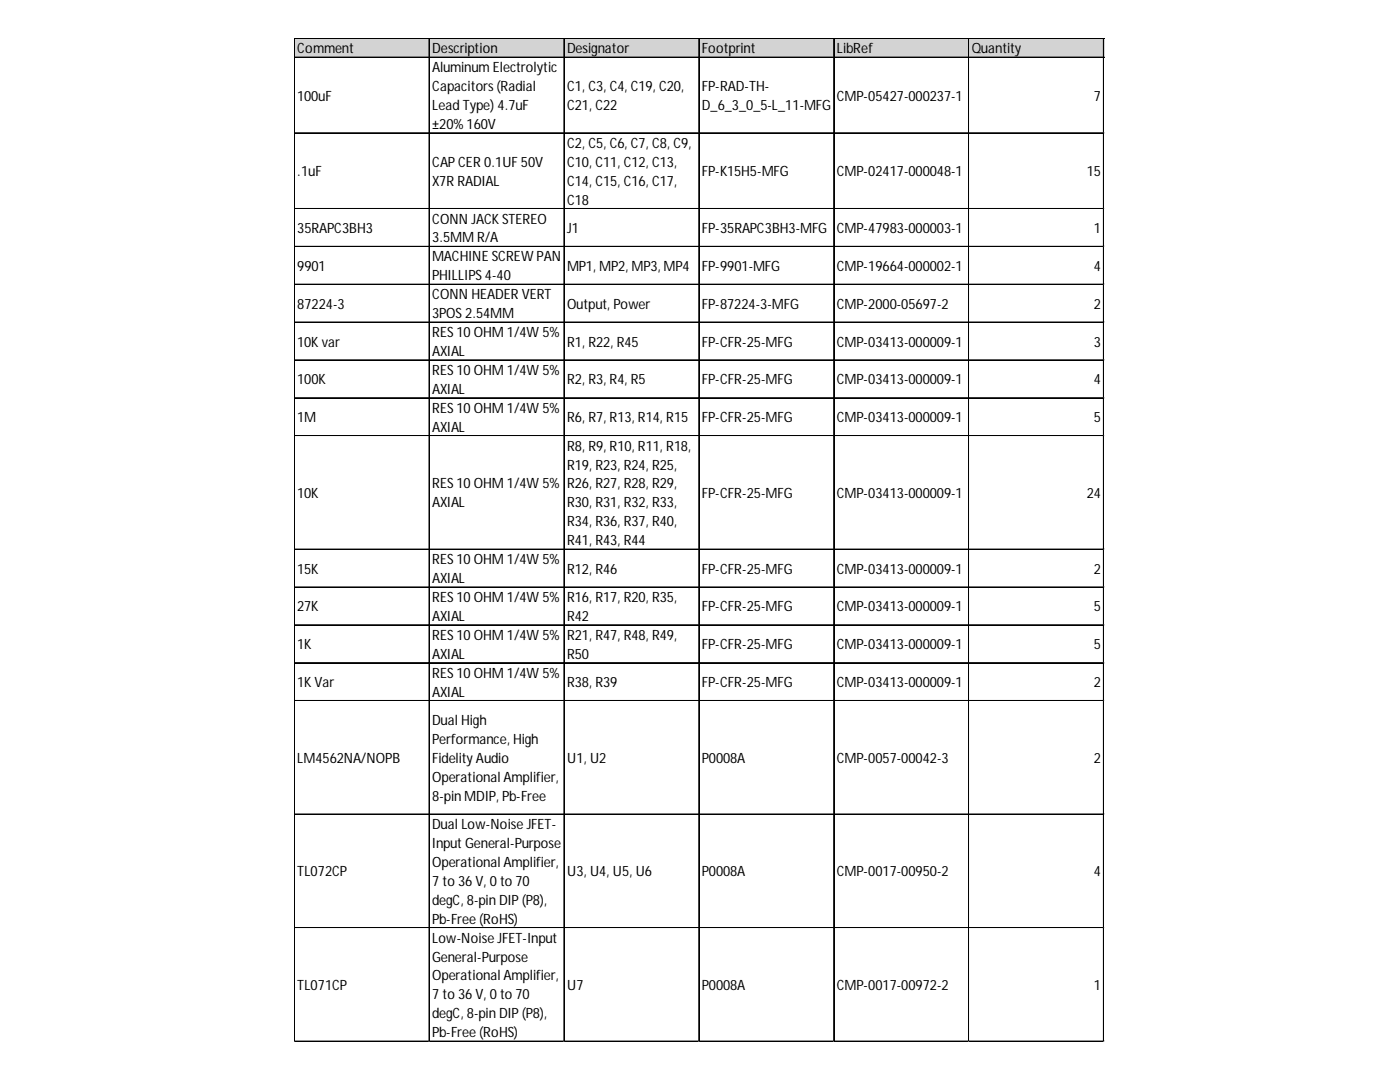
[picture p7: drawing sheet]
<svg xmlns="http://www.w3.org/2000/svg" width="279mm" height="216mm" viewBox="0 0 279 216" stroke-linecap="round" stroke-linejoin="round" font-family="sans-serif">
<defs><g id="words">
<g font-size="2.8">
<text x="59.3" y="10.6">Comment</text>
<text x="86.2" y="10.6">Description</text>
<text x="113.2" y="10.6">Designator</text>
<text x="140.1" y="10.6">Footprint</text>
<text x="167" y="10.6">LibRef</text>
<text x="193.9" y="10.6">Quantity</text>
<text x="86.2" y="14.4">Aluminum Electrolytic</text>
<text x="59.3" y="20.1">100uF</text>
<text x="86.2" y="18.2">Capacitors (Radial</text>
<text x="86.2" y="22">Lead Type) 4.7uF</text>
<text x="113.2" y="18.2">C1, C3, C4, C19, C20,</text>
<text x="113.2" y="22">C21, C22</text>
<text x="140.1" y="18.2">FP-RAD-TH-</text>
<text x="140.1" y="22">D_6_3_0_5-L_11-MFG</text>
<text x="167" y="20.1">CMP-05427-000237-1</text>
<text x="218.3" y="20.1">7</text>
<text x="86.2" y="25.7">±20% 160V</text>
<text x="113.2" y="29.5">C2, C5, C6, C7, C8, C9,</text>
<text x="59.3" y="35.2">.1uF</text>
<text x="86.2" y="33.3">CAP CER 0.1UF 50V</text>
<text x="113.2" y="33.3">C10, C11, C12, C13,</text>
<text x="140.1" y="35.2">FP-K15H5-MFG</text>
<text x="167" y="35.2">CMP-02417-000048-1</text>
<text x="216.9" y="35.2">15</text>
<text x="86.2" y="37.1">X7R RADIAL</text>
<text x="113.2" y="37.1">C14, C15, C16, C17,</text>
<text x="113.2" y="40.8">C18</text>
<text x="59.3" y="46.5">35RAPC3BH3</text>
<text x="86.2" y="44.6">CONN JACK STEREO</text>
<text x="113.2" y="46.5">J1</text>
<text x="140.1" y="46.5">FP-35RAPC3BH3-MFG</text>
<text x="167" y="46.5">CMP-47983-000003-1</text>
<text x="218.3" y="46.5">1</text>
<text x="86.2" y="48.4">3.5MM R/A</text>
<text x="86.2" y="52.2">MACHINE SCREW PAN</text>
<text x="59.3" y="54">9901</text>
<text x="86.2" y="55.9">PHILLIPS 4-40</text>
<text x="86.2" y="59.7">CONN HEADER VERT</text>
<text x="113.2" y="54">MP1, MP2, MP3, MP4</text>
<text x="140.1" y="54">FP-9901-MFG</text>
<text x="167" y="54">CMP-19664-000002-1</text>
<text x="218.3" y="54">4</text>
<text x="59.3" y="61.6">87224-3</text>
<text x="86.2" y="63.5">3POS 2.54MM</text>
<text x="113.2" y="61.6">Output, Power</text>
<text x="140.1" y="61.6">FP-87224-3-MFG</text>
<text x="167" y="61.6">CMP-2000-05697-2</text>
<text x="218.3" y="61.6">2</text>
<text x="59.3" y="69.2">10K var</text>
<text x="86.2" y="67.3">RES 10 OHM 1/4W 5%</text>
<text x="86.2" y="71">AXIAL</text>
<text x="113.2" y="69.2">R1, R22, R45</text>
<text x="140.1" y="69.2">FP-CFR-25-MFG</text>
<text x="167" y="69.2">CMP-03413-000009-1</text>
<text x="218.3" y="69.2">3</text>
<text x="59.3" y="76.7">100K</text>
<text x="86.2" y="74.8">RES 10 OHM 1/4W 5%</text>
<text x="113.2" y="76.7">R2, R3, R4, R5</text>
<text x="140.1" y="76.7">FP-CFR-25-MFG</text>
<text x="167" y="76.7">CMP-03413-000009-1</text>
<text x="218.3" y="76.7">4</text>
<text x="86.2" y="78.6">AXIAL</text>
<text x="86.2" y="82.4">RES 10 OHM 1/4W 5%</text>
<text x="59.3" y="84.3">1M</text>
<text x="86.2" y="86.1">AXIAL</text>
<text x="113.2" y="84.3">R6, R7, R13, R14, R15</text>
<text x="113.2" y="89.9">R8, R9, R10, R11, R18,</text>
<text x="140.1" y="84.3">FP-CFR-25-MFG</text>
<text x="167" y="84.3">CMP-03413-000009-1</text>
<text x="218.3" y="84.3">5</text>
<text x="113.2" y="93.7">R19, R23, R24, R25,</text>
<text x="59.3" y="99.4">10K</text>
<text x="86.2" y="97.5">RES 10 OHM 1/4W 5%</text>
<text x="86.2" y="101.2">AXIAL</text>
<text x="113.2" y="97.5">R26, R27, R28, R29,</text>
<text x="113.2" y="101.2">R30, R31, R32, R33,</text>
<text x="140.1" y="99.4">FP-CFR-25-MFG</text>
<text x="167" y="99.4">CMP-03413-000009-1</text>
<text x="216.9" y="99.4">24</text>
<text x="113.2" y="105">R34, R36, R37, R40,</text>
<text x="86.2" y="112.6">RES 10 OHM 1/4W 5%</text>
<text x="113.2" y="108.8">R41, R43, R44</text>
<text x="59.3" y="114.5">15K</text>
<text x="86.2" y="116.3">AXIAL</text>
<text x="113.2" y="114.5">R12, R46</text>
<text x="140.1" y="114.5">FP-CFR-25-MFG</text>
<text x="167" y="114.5">CMP-03413-000009-1</text>
<text x="218.3" y="114.5">2</text>
<text x="59.3" y="122">27K</text>
<text x="86.2" y="120.1">RES 10 OHM 1/4W 5%</text>
<text x="86.2" y="123.9">AXIAL</text>
<text x="113.2" y="120.1">R16, R17, R20, R35,</text>
<text x="113.2" y="123.9">R42</text>
<text x="140.1" y="122">FP-CFR-25-MFG</text>
<text x="167" y="122">CMP-03413-000009-1</text>
<text x="218.3" y="122">5</text>
<text x="59.3" y="129.6">1K</text>
<text x="86.2" y="127.7">RES 10 OHM 1/4W 5%</text>
<text x="86.2" y="131.5">AXIAL</text>
<text x="113.2" y="127.7">R21, R47, R48, R49,</text>
<text x="113.2" y="131.5">R50</text>
<text x="140.1" y="129.6">FP-CFR-25-MFG</text>
<text x="167" y="129.6">CMP-03413-000009-1</text>
<text x="218.3" y="129.6">5</text>
<text x="59.3" y="137.1">1K Var</text>
<text x="86.2" y="135.2">RES 10 OHM 1/4W 5%</text>
<text x="113.2" y="137.1">R38, R39</text>
<text x="140.1" y="137.1">FP-CFR-25-MFG</text>
<text x="167" y="137.1">CMP-03413-000009-1</text>
<text x="218.3" y="137.1">2</text>
<text x="86.2" y="139">AXIAL</text>
<text x="86.2" y="144.7">Dual High</text>
<text x="86.2" y="148.4">Performance, High</text>
<text x="59.3" y="152.2">LM4562NA/NOPB</text>
<text x="86.2" y="152.2">Fidelity Audio</text>
<text x="86.2" y="156">Operational Amplifier,</text>
<text x="113.2" y="152.2">U1, U2</text>
<text x="140.1" y="152.2">P0008A</text>
<text x="167" y="152.2">CMP-0057-00042-3</text>
<text x="218.3" y="152.2">2</text>
<text x="86.2" y="159.8">8-pin MDIP, Pb-Free</text>
<text x="86.2" y="165.4">Dual Low-Noise JFET-</text>
<text x="86.2" y="169.2">Input General-Purpose</text>
<text x="86.2" y="173">Operational Amplifier,</text>
<text x="59.3" y="174.9">TL072CP</text>
<text x="86.2" y="176.8">7 to 36 V, 0 to 70</text>
<text x="113.2" y="174.9">U3, U4, U5, U6</text>
<text x="140.1" y="174.9">P0008A</text>
<text x="167" y="174.9">CMP-0017-00950-2</text>
<text x="218.3" y="174.9">4</text>
<text x="86.2" y="180.5">degC, 8-pin DIP (P8),</text>
<text x="86.2" y="184.3">Pb-Free (RoHS)</text>
<text x="86.2" y="188.1">Low-Noise JFET-Input</text>
<text x="86.2" y="191.9">General-Purpose</text>
<text x="59.3" y="197.5">TL071CP</text>
<text x="86.2" y="195.6">Operational Amplifier,</text>
<text x="113.2" y="197.5">U7</text>
<text x="140.1" y="197.5">P0008A</text>
<text x="167" y="197.5">CMP-0017-00972-2</text>
<text x="218.3" y="197.5">1</text>
<text x="86.2" y="199.4">7 to 36 V, 0 to 70</text>
<text x="86.2" y="203.2">degC, 8-pin DIP (P8),</text>
<text x="86.2" y="207">Pb-Free (RoHS)</text>
</g>
</g></defs>
<path d="M58.8 7.7h161.6v3.8h-161.6z" fill="#d3d3d3"/>
<g fill="none" stroke="#000" stroke-width=".2">
<path d="M58.7 7.6v200.3M58.8 7.6v200.3M58.9 7.6h161.5M58.9 7.7h161.5M58.9 11.4h161.5M58.9 11.5h161.5M85.6 7.8v200.1M85.7 7.8v200.1M112.5 7.8v200.1M112.6 7.8v200.1M139.5 7.8v200.1M166.4 7.8v200.1"/>
<path d="M166.5 7.8v200.1M193.3 7.8v200.1M193.4 7.8v200.1M220.2 7.8v200.1M220.3 7.8v200.1M58.9 26.5h161.5M58.9 26.6h161.5M58.9 41.6h161.5M58.9 41.7h161.5M58.9 49.1h161.5M58.9 49.2h161.5M58.9 56.7h161.5"/>
<path d="M58.9 56.8h161.5M58.9 64.3h161.5M58.9 71.8h161.5M58.9 71.9h161.5M58.9 79.4h161.5M58.9 86.9h161.5M58.9 87h161.5M58.9 109.6h161.5M58.9 117.1h161.5M58.9 117.2h161.5M58.9 124.7h161.5M58.9 132.2h161.5"/>
<path d="M58.9 132.3h161.5M58.9 139.8h161.5M58.9 162.4h161.5M58.9 162.5h161.5M58.9 185.1h161.5M58.9 185.2h161.5M58.9 207.7h161.5M58.9 207.8h161.5"/>
</g>
<path d="M58.7 207.9h.1" fill="none" stroke="#e0e0e0" stroke-width=".2"/>
<path d="M58.7 207.9h.2z" fill="#e0e0e0"/>
<path d="M85.6 207.9h.1" fill="none" stroke="#e0e0e0" stroke-width=".2"/>
<path d="M85.6 207.9h.2z" fill="#e0e0e0"/>
<path d="M112.5 207.9h.1" fill="none" stroke="#e0e0e0" stroke-width=".2"/>
<path d="M112.5 207.9h.2z" fill="#e0e0e0"/>
<path d="M139.5 207.9h.1" fill="none" stroke="#e0e0e0" stroke-width=".2"/>
<path d="M139.5 207.9h.1z" fill="#e0e0e0"/>
<path d="M166.4 207.9h.1" fill="none" stroke="#e0e0e0" stroke-width=".2"/>
<path d="M166.4 207.9h.1z" fill="#e0e0e0"/>
<path d="M193.3 207.9h.1" fill="none" stroke="#e0e0e0" stroke-width=".2"/>
<path d="M193.3 207.9h.1z" fill="#e0e0e0"/>
<path d="M220.2 207.9h.1" fill="none" stroke="#e0e0e0" stroke-width=".2"/>
<path d="M220.2 207.9h.2z" fill="#e0e0e0"/>
<path d="M220.4 26.5h.1" fill="none" stroke="#e0e0e0" stroke-width=".2"/>
<path d="M220.4 26.5v.2z" fill="#e0e0e0"/>
<path d="M220.4 41.6h.1" fill="none" stroke="#e0e0e0" stroke-width=".2"/>
<path d="M220.4 41.6v.2z" fill="#e0e0e0"/>
<path d="M220.4 49.1h.1" fill="none" stroke="#e0e0e0" stroke-width=".2"/>
<path d="M220.4 49.1v.2z" fill="#e0e0e0"/>
<path d="M220.4 56.7h.1" fill="none" stroke="#e0e0e0" stroke-width=".2"/>
<path d="M220.4 56.7v.2z" fill="#e0e0e0"/>
<path d="M220.4 64.3h.1" fill="none" stroke="#e0e0e0" stroke-width=".2"/>
<path d="M220.4 64.3v.1z" fill="#e0e0e0"/>
<path d="M220.4 71.8h.1" fill="none" stroke="#e0e0e0" stroke-width=".2"/>
<path d="M220.4 71.8v.2z" fill="#e0e0e0"/>
<path d="M220.4 79.4h.1" fill="none" stroke="#e0e0e0" stroke-width=".2"/>
<path d="M220.4 79.4v.1z" fill="#e0e0e0"/>
<path d="M220.4 86.9h.1" fill="none" stroke="#e0e0e0" stroke-width=".2"/>
<path d="M220.4 86.9v.2z" fill="#e0e0e0"/>
<path d="M220.4 109.6h.1" fill="none" stroke="#e0e0e0" stroke-width=".2"/>
<path d="M220.4 109.6v.1z" fill="#e0e0e0"/>
<path d="M220.4 117.1h.1" fill="none" stroke="#e0e0e0" stroke-width=".2"/>
<path d="M220.4 117.1v.2z" fill="#e0e0e0"/>
<path d="M220.4 124.7h.1" fill="none" stroke="#e0e0e0" stroke-width=".2"/>
<path d="M220.4 124.7v.1z" fill="#e0e0e0"/>
<path d="M220.4 132.2h.1" fill="none" stroke="#e0e0e0" stroke-width=".2"/>
<path d="M220.4 132.2v.2z" fill="#e0e0e0"/>
<path d="M220.4 139.8h.1" fill="none" stroke="#e0e0e0" stroke-width=".2"/>
<path d="M220.4 139.8v.1z" fill="#e0e0e0"/>
<path d="M220.4 162.4h.1" fill="none" stroke="#e0e0e0" stroke-width=".2"/>
<path d="M220.4 162.4v.2z" fill="#e0e0e0"/>
<path d="M220.4 185.1h.1" fill="none" stroke="#e0e0e0" stroke-width=".2"/>
<path d="M220.4 185.1v.1z" fill="#e0e0e0"/>
<path d="M220.4 207.7h.1" fill="none" stroke="#e0e0e0" stroke-width=".2"/>
<path d="M220.4 207.7v.2z" fill="#e0e0e0"/>
<use href="#words"/>
</svg>
